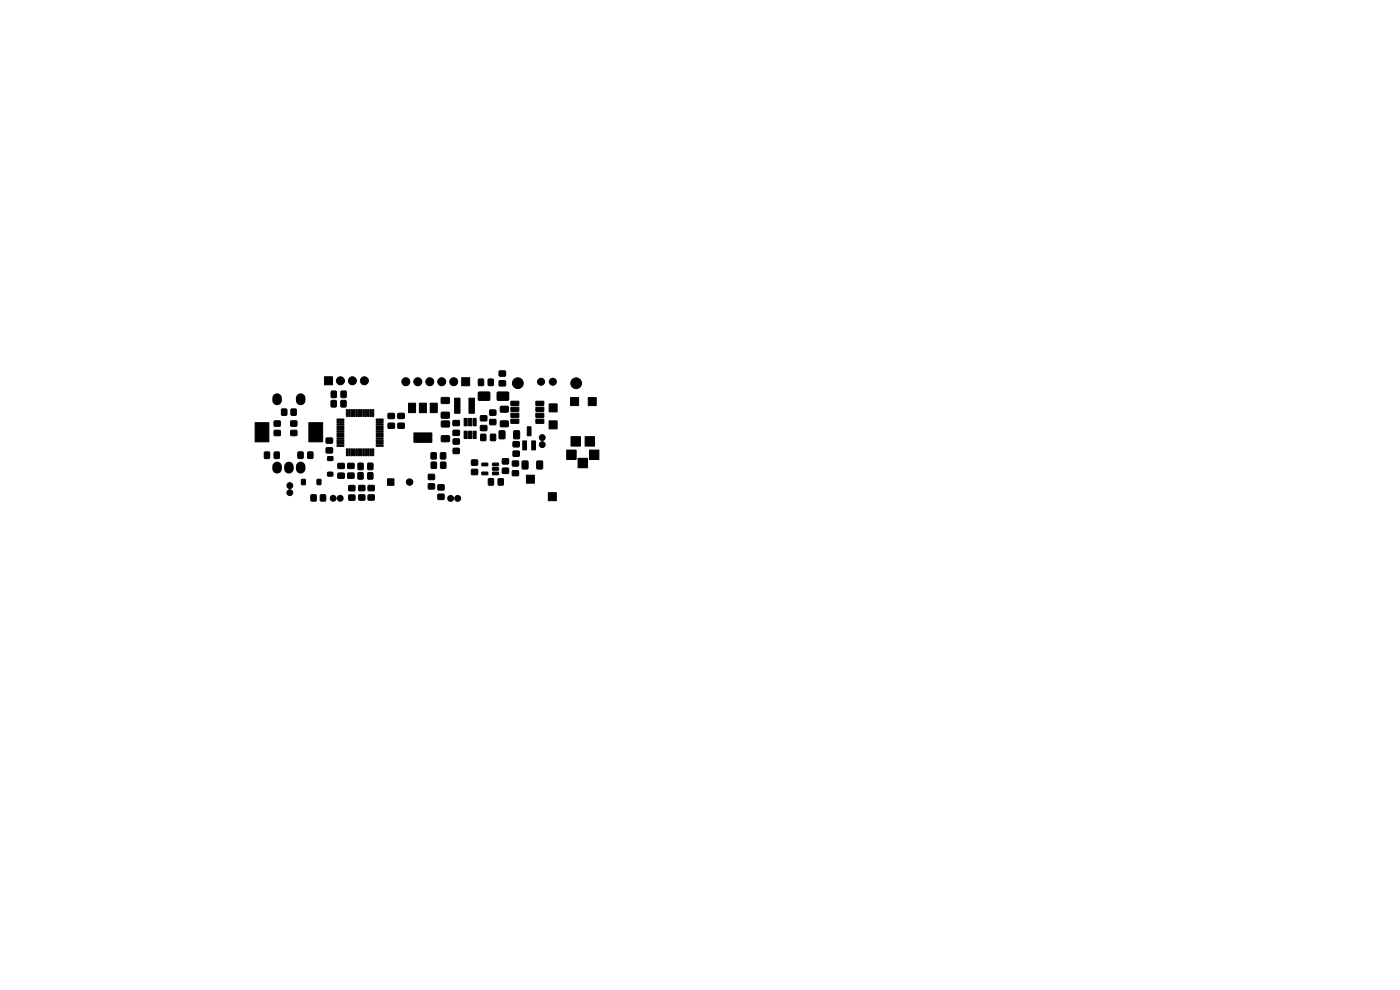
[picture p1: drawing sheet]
<svg xmlns="http://www.w3.org/2000/svg" width="297mm" height="210mm" viewBox="0 0 297 210" stroke-linecap="round" stroke-linejoin="round" font-family="sans-serif">
<g fill="#000" stroke="#000" stroke-width=".21">
<path d="M105.9 78.7h1.3v1.1h-1.3zM56.1 95.9h1v1.3h-1zM54.1 89.7h2.9v4h-2.9zM58.2 95.9h1v1.3h-1zM58.2 89.3h1.2v1.1h-1.2zM58.2 91.3h1.2v1.1h-1.2zM59.8 86.8h1v1.3h-1zM61.8 86.8h1v1.3h-1zM61.7 89.3h1.3v1.1h-1.3zM61.7 91.3h1.3v1.1h-1.3zM63.2 95.9h1.1v1.3h-1.1zM65.3 95.9h1v1.3h-1z"/>
<path d="M65.5 89.7h2.9v4h-2.9zM69.2 95h1.3v1.1h-1.3zM69.2 92.9h1.3v1.1h-1.3zM69.5 96.9h1.1v.8h-1.1zM70.3 85h1v1.3h-1zM70.3 83h1v1.3h-1zM68.8 79.9h1.7v1.7h-1.7zM71.5 88.9h1.4l.1 .2-1.4 .1zM71.5 89.4h1.4l.1 .2-1.4 .1zM71.5 89.9h1.4l.1 .2-1.4 .1zM71.5 90.4h1.4l.1 .2-1.4 .1zM71.5 90.9h1.4l.1 .2-1.4 .1z"/>
<path d="M71.5 91.4h1.4l.1 .2-1.4 .1zM71.5 91.9h1.4l.1 .2-1.4 .1zM71.5 92.4h1.4l.1 .2-1.4 .1zM71.5 92.9h1.4l.1 .2-1.4 .1zM71.5 93.4h1.4l.1 .2-1.4 .1zM71.5 93.9h1.4l.1 .2-1.4 .1zM71.5 94.4h1.4l.1 .2-1.4 .1zM72.4 85h1v1.3h-1zM72.4 83h1v1.3h-1zM71.7 98.3h1.3v1.1h-1.3zM73.5 95.2l.3 .1-.1 1.4-.2-.1zM73.5 86.9l.3 .1-.1 1.4-.2-.1z"/>
<path d="M73.8 98.3h1.3v1h-1.3zM74 95.2l.3 .1-.1 1.4-.2-.1zM74 86.9l.3 .1-.1 1.4-.2-.1zM74.5 95.2l.3 .1-.1 1.4-.2-.1zM74.5 86.9l.3 .1-.1 1.4-.2-.1zM75 95.2l.3 .1-.1 1.4-.2-.1zM75 86.9l.3 .1-.1 1.4-.2-.1zM75.5 95.2l.3 .1-.1 1.4-.2-.1zM75.5 86.9l.3 .1-.1 1.4-.2-.1zM76 95.2l.3 .1-.1 1.4-.2-.1zM76 86.9l.3 .1-.1 1.4-.2-.1zM76.5 95.2l.3 .1-.1 1.4-.2-.1z"/>
<path d="M76.5 86.9l.3 .1-.1 1.4-.2-.1zM77 95.2l.3 .1-.1 1.4-.2-.1zM77 86.9l.3 .1-.1 1.4-.2-.1zM76 98.3h1v1.3h-1zM77.5 95.2l.3 .1-.1 1.4-.2-.1zM77.5 86.9l.3 .1-.1 1.4-.2-.1zM78 95.2l.3 .1-.1 1.4-.2-.1zM78 86.9l.3 .1-.1 1.4-.2-.1zM78.5 95.2l.3 .1-.1 1.4-.2-.1zM78.5 86.9l.3 .1-.1 1.4-.2-.1zM79 95.2l.3 .1-.1 1.4-.2-.1zM79 86.9l.3 .1-.1 1.4-.2-.1z"/>
<path d="M78.1 98.3h1v1.3h-1zM79.8 94.4h1.4l.1 .2-1.4 .1zM79.8 93.9h1.4l.1 .2-1.4 .1zM79.8 93.4h1.4l.1 .2-1.4 .1zM79.8 92.9h1.4l.1 .2-1.4 .1zM79.8 92.4h1.4l.1 .2-1.4 .1zM79.8 91.9h1.4l.1 .2-1.4 .1zM79.8 91.4h1.4l.1 .2-1.4 .1zM79.8 90.9h1.4l.1 .2-1.4 .1zM79.8 90.4h1.4l.1 .2-1.4 .1zM79.8 89.9h1.4l.1 .2-1.4 .1zM79.8 89.4h1.4l.1 .2-1.4 .1z"/>
<path d="M79.8 88.9h1.4l.1 .2-1.4 .1zM82.4 87.7h1.3v1.1h-1.3zM82.4 89.8h1.3v1h-1.3zM84.4 87.7h1.3v1h-1.3zM84.4 89.8h1.3v1h-1.3zM86.7 85.5h1.5v2h-1.5zM87.8 91.8h3.8v2h-3.8zM89 85.5h1.5v2h-1.5zM91.3 85.5h1.5v2h-1.5zM91.5 96.1h1v1.2h-1zM91.5 98.1h1.1v1.2h-1.1zM93.5 96.1h1v1.2h-1z"/>
<path d="M93.5 98.1h1.1v1.2h-1.1zM93.6 87.5h1.7v1.2h-1.7zM93.6 84.4h1.7v1.1h-1.7zM93.7 89.3h1.6v1.2h-1.6zM93.7 92.5h1.6v1.2h-1.6zM96.1 91.3h1.3v1h-1.3zM96.1 89.2h1.3v1.1h-1.3zM96.2 93.1h1.2v1.1h-1.2zM96.2 95.1h1.2v1.1h-1.2zM96.4 84.5h1.2v3.2h-1.2zM97.9 80.1h1.7v1.7h-1.7zM98.5 91.5h.6v1.5h-.6z"/>
<path d="M98.5 88.8h.6v1.5h-.6zM99.4 91.5h.7v1.5h-.7zM99.4 88.8h.7v1.5h-.7zM99.5 84.5h1.1v3.2h-1.1zM100.4 91.5h.6v1.5h-.6zM100.4 88.8h.6v1.5h-.6zM100 97.6h1.3v1h-1.3zM100 99.6h1.3v1h-1.3zM101.5 83.2h2.4v1.7h-2.4zM102 92.1h1v1.3h-1zM101.9 90.3h1.4v1h-1.4zM101.9 88.2h1.4v1h-1.4z"/>
<path d="M101.5 80.5h1.1v1.3h-1.1zM102.2 98.3l1.2-.1 .1 .5-1.2 .1zM104.1 92.1h1v1.3h-1zM103.9 89h1.3v1.1h-1.3zM103.9 87h1.3v1.1h-1.3zM103.6 80.5h1v1.3h-1zM105.5 83.2h2.4v1.7h-2.4zM104.5 99.2h1.2l.1 .5-1.2 .1zM104.5 98.3l1.2-.1 .1 .5-1.2 .1zM106.6 97.3h1.3v1.1h-1.3zM105.9 80.8h1.3v1h-1.3zM105.9 91.4h1.2v1.6h-1.2z"/>
<path d="M106.2 86.2h1.6v1.2h-1.6zM106.2 89.3h1.6v1.2h-1.6zM108.4 85.1h1.6l.1 .8-1.7 .1zM108.4 86.4h1.6l.1 .8-1.7 .1zM108.4 87.7h1.6l.1 .8h-1.7zM108.4 88.9h1.6l.1 .9h-1.7zM108.7 97.8h1.3v1h-1.3zM108.9 93.7h1.2v1.1h-1.2zM108.9 95.7h1.2v1.1h-1.2zM109 91.4h1.2v1.6h-1.2zM110.9 93.5h.8v1.9h-.8zM110.8 97.8h1.2v1.6h-1.2z"/>
<path d="M111.9 90.5h.8v1.9h-.8zM112.8 93.5h.8v1.9h-.8zM113.7 88.9h1.6l.1 .9h-1.7zM113.7 87.7h1.6l.1 .8h-1.7zM113.7 86.4h1.6l.1 .8-1.7 .1zM113.7 85.1h1.6l.1 .8-1.7 .1zM113.9 97.8h1.2v1.6h-1.2zM116.5 89.3h1.7v1.7h-1.7zM116.5 85.7h1.7v1.7h-1.7zM120.2 95.5h2v2h-2zM121 84.3h1.7v1.7h-1.7zM121.1 92.6h2v2h-2z"/>
<path d="M122.6 97.2h2v2h-2zM124.1 92.6h2v2h-2zM124.8 84.3h1.7v1.7h-1.7zM125.1 95.5h2v2h-2zM64 101.7h.8v1.1h-.8zM66 105h1v1.2h-1zM67.3 101.7h.8v1.1h-.8zM68 105h1v1.2h-1zM69.5 100.2h1.1v.8h-1.1zM71.7 100.4h1.3v1h-1.3zM73.8 100.4h1.3v1h-1.3zM74 103h1.3v1.1h-1.3z"/>
<path d="M74 105h1.3v1.1h-1.3zM76 100.3h1v1.3h-1zM76.1 103h1.3v1.1h-1.3zM76.1 105h1.3v1.1h-1.3zM78 100.3h1.1v1.3h-1.1zM78.1 103h1.3v1.1h-1.3zM78.1 105h1.3v1.1h-1.3zM82.2 101.6h1.4v1.3h-1.4zM90.9 100.6h1.3v1.1h-1.3zM90.9 102.6h1.3v1.1h-1.3zM92.9 102.9h1.3v1h-1.3zM92.9 104.9h1.3v1h-1.3z"/>
<path d="M102.2 100.2l1.2-.1 .1 .5-1.2 .1zM103.6 101.6h1.1v1.3h-1.1zM104.5 100.2l1.2-.1 .1 .5-1.2 .1zM106.6 99.3h1.3v1.1h-1.3zM105.7 101.6h1v1.3h-1zM108.7 99.9h1.3v1h-1.3zM111.7 100.8h1.7v1.7h-1.7zM116.3 104.5h1.7v1.7h-1.7z"/>
<circle cx="72.2" cy="80.8" r=".85"/>
<circle cx="74.8" cy="80.8" r=".85"/>
<circle cx="77.3" cy="80.8" r=".85"/>
<circle cx="86.1" cy="81" r=".85"/>
<circle cx="88.6" cy="81" r=".85"/>
<circle cx="91.2" cy="81" r=".85"/>
<circle cx="93.7" cy="81" r=".85"/>
<circle cx="96.3" cy="81" r=".85"/>
<circle cx="109.9" cy="81.3" r="1.14"/>
<circle cx="114.8" cy="81" r=".75"/>
<circle cx="115" cy="92.8" r=".62"/>
<circle cx="115" cy="94.3" r=".62"/>
<circle cx="117.3" cy="81" r=".75"/>
<circle cx="122.2" cy="81.3" r="1.14"/>
<circle cx="61.5" cy="103" r=".62"/>
<circle cx="61.5" cy="104.5" r=".62"/>
<circle cx="70.7" cy="105.7" r=".62"/>
<circle cx="72.2" cy="105.7" r=".62"/>
<circle cx="86.9" cy="102.3" r=".69"/>
<circle cx="95.6" cy="105.7" r=".62"/>
<circle cx="97.1" cy="105.7" r=".62"/>
</g>
<path d="M58.8 84.4v.5M58.8 98.9v.5M61.3 98.9v.5M63.8 84.4v.5M63.8 98.9v.5" fill="none" stroke="#000" stroke-width="2"/>
</svg>
